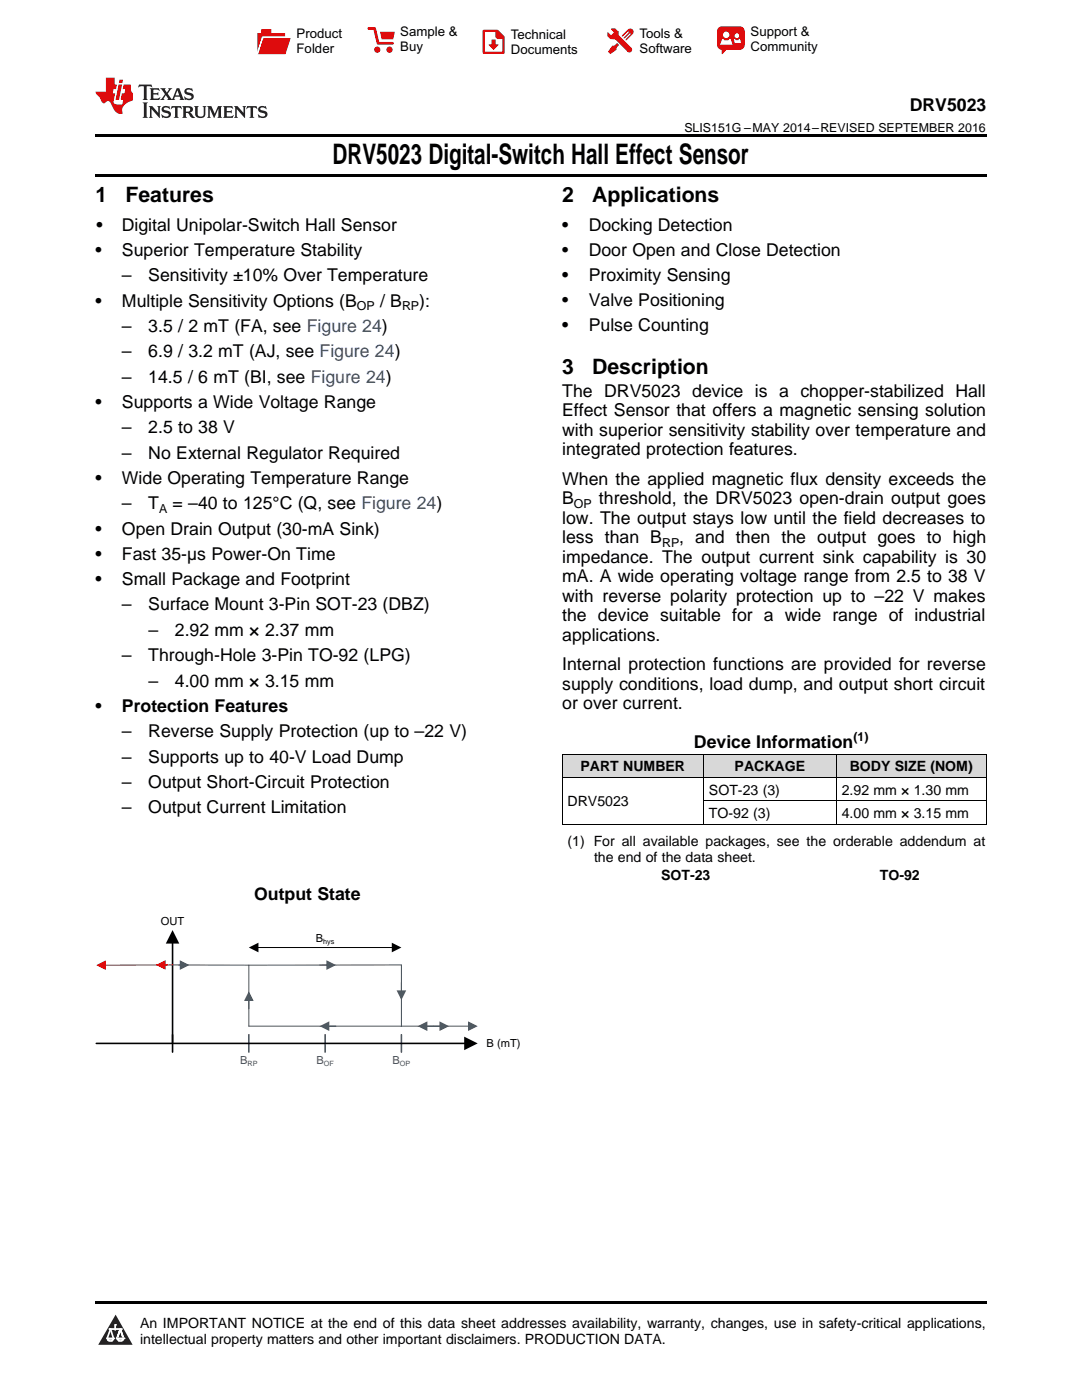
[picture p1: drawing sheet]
<svg xmlns="http://www.w3.org/2000/svg" width="216mm" height="279mm" viewBox="0 0 216 279" stroke-linecap="round" stroke-linejoin="round" font-family="sans-serif">
<defs><g id="words">
<text font-size="5.6" x="66.4" y="32.8">DRV5023 Digital-Switch Hall Effect Sensor</text>
<g font-size="4.2">
<text x="19" y="40.4">1</text>
<text x="25" y="40.4">Features</text>
<text x="112.2" y="40.4">2</text>
<text x="118.2" y="40.4">Applications</text>
<text x="112.2" y="74.5">3</text>
<text x="118.2" y="74.5">Description</text>
</g>
<g font-size="3.5">
<text x="181.5" y="22.2">DRV5023</text>
<text x="19.2" y="46.1">•</text>
<text x="24.3" y="46.1">Digital Unipolar-Switch Hall Sensor</text>
<text x="112.2" y="46.1">•</text>
<text x="117.5" y="46.1">Docking Detection</text>
<text x="19" y="51.1">•</text>
<text x="24.3" y="51.1">Superior Temperature Stability</text>
<text x="112.2" y="51.1">•</text>
<text x="117.5" y="51.1">Door Open and Close Detection</text>
<text x="24.3" y="56.2">–</text>
<text x="29.6" y="56.2">Sensitivity ±10% Over Temperature</text>
<text x="112.2" y="56.1">•</text>
<text x="117.5" y="56.1">Proximity Sensing</text>
<text x="19" y="61.2">•</text>
<text x="24.3" y="61.2">Multiple Sensitivity Options (B</text>
<text x="75.8" y="61.2">/ B</text>
<text x="83.7" y="61.2">):</text>
<text x="112.2" y="61.1">•</text>
<text x="117.5" y="61.1">Valve Positioning</text>
<text x="24.3" y="66.3">–</text>
<text x="24.3" y="71.3">–</text>
<text x="29.6" y="66.3">3.5 / 2 mT (FA, see Figure 24)</text>
<text x="29.6" y="71.3">6.9 / 3.2 mT (AJ, see Figure 24)</text>
<text x="112.2" y="66.1">•</text>
<text x="117.5" y="66.1">Pulse Counting</text>
<text x="24.3" y="76.4">–</text>
<text x="29.6" y="76.4">14.5 / 6 mT (BI, see Figure 24)</text>
<text x="19" y="81.4">•</text>
<text x="24.3" y="81.4">Supports a Wide Voltage Range</text>
<text x="112.2" y="79.2">The DRV5023 device is a chopper-stabilized Hall</text>
<text x="112.2" y="83.1">Effect Sensor that offers a magnetic sensing solution</text>
<text x="24.3" y="86.5">–</text>
<text x="29.6" y="86.5">2.5 to 38 V</text>
<text x="112.2" y="87">with superior sensitivity stability over temperature and</text>
<text x="24.3" y="91.6">–</text>
<text x="29.6" y="91.6">No External Regulator Required</text>
<text x="112.2" y="90.8">integrated protection features.</text>
<text x="19" y="96.6">•</text>
<text x="24.3" y="96.6">Wide Operating Temperature Range</text>
<text x="24.3" y="101.7">–</text>
<text x="29.6" y="101.7">T</text>
<text x="34.4" y="101.7">= –40 to 125°C (Q, see Figure 24)</text>
<text x="112.2" y="96.8">When the applied magnetic flux density exceeds the</text>
<text x="112.2" y="100.7">B</text>
<text x="119.5" y="100.7">threshold, the DRV5023 open-drain output goes</text>
<text x="19" y="106.7">•</text>
<text x="24.3" y="106.7">Open Drain Output (30-mA Sink)</text>
<text x="112.2" y="104.6">low. The output stays low until the field decreases to</text>
<text x="19" y="111.7">•</text>
<text x="24.3" y="111.7">Fast 35-µs Power-On Time</text>
<text x="112.2" y="108.4">less than B</text>
<text x="112.2" y="112.3">impedance. The output current sink capability is 30</text>
<text x="135.5" y="108.4">, and then the output goes to high</text>
<text x="19" y="116.7">•</text>
<text x="24.3" y="116.7">Small Package and Footprint</text>
<text x="112.2" y="116.2">mA. A wide operating voltage range from 2.5 to 38 V</text>
<text x="24.3" y="121.8">–</text>
<text x="29.6" y="121.8">Surface Mount 3-Pin SOT-23 (DBZ)</text>
<text x="112.2" y="120.1">with reverse polarity protection up to –22 V makes</text>
<text x="112.2" y="124">the device suitable for a wide range of industrial</text>
<text x="24.3" y="131.9">–</text>
<text x="29.6" y="131.9">Through-Hole 3-Pin TO-92 (LPG)</text>
<text x="29.6" y="126.9">–</text>
<text x="34.9" y="126.9">2.92 mm × 2.37 mm</text>
<text x="112.2" y="127.8">applications.</text>
<text x="29.6" y="137">–</text>
<text x="34.9" y="137">4.00 mm × 3.15 mm</text>
<text x="112.2" y="133.8">Internal protection functions are provided for reverse</text>
<text x="112.2" y="137.7">supply conditions, load dump, and output short circuit</text>
<text x="19" y="142">•</text>
<text x="24.3" y="142">Protection Features</text>
<text x="112.2" y="141.6">or over current.</text>
<text x="24.3" y="147.1">–</text>
<text x="29.6" y="147.1">Reverse Supply Protection (up to –22 V)</text>
<text x="138.5" y="149.3">Device Information</text>
<text x="24.3" y="152.2">–</text>
<text x="29.6" y="152.2">Supports up to 40-V Load Dump</text>
<text x="24.3" y="157.3">–</text>
<text x="29.6" y="157.3">Output Short-Circuit Protection</text>
<text x="24.3" y="162.3">–</text>
<text x="29.6" y="162.3">Output Current Limitation</text>
<text x="50.7" y="179.7">Output State</text>
</g>
<g font-size="2.8">
<text x="115.8" y="154">PART NUMBER</text>
<text x="146.6" y="154">PACKAGE</text>
<text x="169.5" y="154">BODY SIZE (NOM)</text>
<text x="113.2" y="160.9">DRV5023</text>
<text x="141.5" y="158.6">SOT-23 (3)</text>
<text x="168" y="158.6">2.92 mm × 1.30 mm</text>
<text x="141.5" y="163.3">TO-92 (3)</text>
<text x="168" y="163.3">4.00 mm × 3.15 mm</text>
<text x="113.2" y="168.8">(1) For all available packages, see the orderable addendum at</text>
<text x="118.5" y="171.9">the end of the data sheet.</text>
<text x="131.9" y="175.7">SOT-23</text>
<text x="175.5" y="175.7">TO-92</text>
<text x="27.9" y="265">An IMPORTANT NOTICE at the end of this data sheet addresses availability, warranty, changes, use in safety-critical applications,</text>
<text x="27.9" y="268.2">intellectual property matters and other important disclaimers. PRODUCTION DATA.</text>
</g>
<g font-size="2.6">
<text x="59.2" y="7.6">Product</text>
<text x="59.2" y="10.6">Folder</text>
<text x="79.9" y="7.3">Sample &amp;</text>
<text x="79.9" y="10.2">Buy</text>
<text x="101.9" y="7.8">Technical</text>
<text x="101.9" y="10.8">Documents</text>
<text x="127.6" y="7.6">Tools &amp;</text>
<text x="127.6" y="10.6">Software</text>
<text x="149.8" y="7.2">Support &amp;</text>
<text x="149.8" y="10.2">Community</text>
</g>
<g font-size="2.5">
<text x="136.6" y="26.3">SLIS151G –MAY 2014–REVISED SEPTEMBER 2016</text>
<text x="71.2" y="61.9">OP</text>
<text x="80.2" y="61.9">RP</text>
<text x="114.5" y="101.4">OP</text>
<text x="31.7" y="102.4">A</text>
<text x="132.1" y="109.1">RP</text>
<text x="170.3" y="147.9">(1)</text>
</g>
<g font-size="2.2">
<text x="32.1" y="184.5">OUT</text>
<text x="63" y="188">B</text>
<text x="97.1" y="208.9">B (mT)</text>
</g>
<g font-size="2.2" fill="#295974">
<text x="47.9" y="212.4">B</text>
<text x="63.1" y="212.4">B</text>
<text x="78.3" y="212.4">B</text>
</g>
<text font-size="1.4" x="64.5" y="188.3">hys</text>
<g font-size="1.4" fill="#295974">
<text x="49.4" y="212.7">RP</text>
<text x="64.6" y="212.7">OF</text>
<text x="79.8" y="212.7">OP</text>
</g>
</g></defs>
<g fill="#d8d8d8">
<path d="M112.2 150.6h28.2v4.6h-28.2z"/>
<path d="M140.4 150.6h26.5v4.6h-26.5z"/>
<path d="M166.9 150.6h29.9v4.6h-29.9z"/>
</g>
<path d="M23.1 262.4l3.4 6h-6.9z" fill="#231f20"/>
<path d="M21.4 267.1h1.2l-.3 .5h-.3a.55 .55 0 0 1-.6-.5z" fill-rule="evenodd" fill="#fff"/>
<path d="M21.4 267.1h1.2l-.3 .5h-.3a.55 .55 0 0 1-.6-.5z" fill="none" stroke="#231f20" stroke-width=".34"/>
<path d="M21.4 267.1l1.2 .1-.3 .4h-.5z" fill="none" stroke="#fff" stroke-width=".34"/>
<path d="M23 265.3h.1" fill="none" stroke="#fff" stroke-width=".34"/>
<path d="M23 264.4v.9z" fill="#fff"/>
<path d="M23 264.4v.9z" fill="none" stroke="#fff" stroke-width=".34"/>
<circle cx="23" cy="264.4" r=".17" fill="#fff"/>
<path d="M21.9 265.2h.1" fill="none" stroke="#fff" stroke-width=".34"/>
<path d="M21.9 265.2h2.3z" fill="#fff"/>
<path d="M21.9 265.2h2.3z" fill="none" stroke="#fff" stroke-width=".34"/>
<circle cx="24.2" cy="265.2" r=".17" fill="#fff"/>
<path d="M23.3 267.1h.1" fill="none" stroke="#fff" stroke-width=".34"/>
<path d="M24 265.2l-.7 1.9z" fill="#fff"/>
<path d="M24 265.2l-.7 1.9z" fill="none" stroke="#fff" stroke-width=".34"/>
<path d="M24 265.2l.7 1.9z" fill="#fff"/>
<path d="M24 265.2l.7 1.9z" fill="none" stroke="#fff" stroke-width=".34"/>
<path d="M24.6 267.1h.1" fill="none" stroke="#fff" stroke-width=".34"/>
<circle cx="21.4" cy="267.1" r=".17" fill="#fff"/>
<path d="M22.1 265.2l-.7 1.9z" fill="#fff"/>
<path d="M22.1 265.2l-.7 1.9z" fill="none" stroke="#fff" stroke-width=".34"/>
<path d="M22.1 265.2l.5 1.9z" fill="#fff"/>
<path d="M22.1 265.2l.5 1.9z" fill="none" stroke="#fff" stroke-width=".34"/>
<circle cx="22.6" cy="267.1" r=".17" fill="#fff"/>
<path d="M23.4 267.1h1.3a.65 .65 0 0 1-.7 .5 .65 .65 0 0 1-.6-.5z" fill-rule="evenodd" fill="#fff"/>
<path d="M23.4 267.1h1.3a.65 .65 0 0 1-.7 .5 .65 .65 0 0 1-.6-.5z" fill="none" stroke="#231f20" stroke-width=".34"/>
<path d="M23.4 267.1h1.3l-.4 .5h-.6z" fill="none" stroke="#fff" stroke-width=".34"/>
<path d="M23.3 267.1h.1" fill="none" stroke="#fff" stroke-width=".34"/>
<circle cx="24.7" cy="267.1" r=".17" fill="#fff"/>
<path d="M19 259.7h177.8v.5h-177.8z" fill="#000"/>
<path d="M34.4 188v22" fill="none" stroke="#000" stroke-width=".32"/>
<path d="M34.4 185.6l1.4 2.7h-2.7zM49.7 189.1l1.9-1v2zM78.2 188.1l1.9 1-1.9 1z" fill="#000"/>
<path d="M49.7 206.5v3.5M64.9 206.5v3.5M80.1 206.5v3.5" fill="none" stroke="#295974" stroke-width=".32"/>
<path d="M51.3 189.1h27.1" fill="none" stroke="#000" stroke-width=".2"/>
<path d="M49.7 199.5v1.8" fill="none" stroke="#295974" stroke-width=".2"/>
<path d="M49.7 197.8l.9 2h-1.9z" fill="#295974"/>
<path d="M80.1 196.1v1.8" fill="none" stroke="#295974" stroke-width=".2"/>
<path d="M79.1 197.7h2l-1 1.9z" fill="#295974"/>
<path d="M49.7 192.6h30.4v12.2h-30.4v-12.2" fill="none" stroke="#295974" stroke-width=".2"/>
<path d="M63.8 204.8l1.9-1v2z" fill="#295974"/>
<path d="M34.5 192.6h15.2M80.1 204.8h13.5" fill="none" stroke="#295974" stroke-width=".2"/>
<path d="M93.4 203.8l1.9 1-1.9 1z" fill="#295974"/>
<path d="M34.5 192.6h-13.6" fill="none" stroke="#f00" stroke-width=".2"/>
<path d="M19.2 192.6l1.9-.9v1.9z" fill="#f00"/>
<path d="M32.8 192.6h.5" fill="none" stroke="#f00" stroke-width=".2"/>
<path d="M31.1 192.6l2-1v1.9z" fill="#f00"/>
<path d="M35.7 192.6h.4" fill="none" stroke="#295974" stroke-width=".2"/>
<path d="M35.9 191.6l1.9 1-1.9 1z" fill="#295974"/>
<path d="M63.8 192.6h1.6" fill="none" stroke="#295974" stroke-width=".2"/>
<path d="M65.1 191.6l1.9 1-1.9 1z" fill="#295974"/>
<path d="M19.2 208.2h73.8" fill="none" stroke="#000" stroke-width=".32"/>
<path d="M92.6 206.9l2.7 1.3-2.7 1.4z" fill="#000"/>
<path d="M85 204.8h1.6" fill="none" stroke="#295974" stroke-width=".2"/>
<path d="M83.4 204.8l1.9-1v2z" fill="#295974"/>
<path d="M86.3 204.8h1.6" fill="none" stroke="#295974" stroke-width=".2"/>
<path d="M87.7 203.8l1.9 1-1.9 1z" fill="#295974"/>
<path d="M112.2 155.2h84.6M112.2 150.5h84.6M112.2 150.6v13.9M140.4 150.6v13.9M140.4 159.8h56.4M166.8 150.6v13.9M196.8 150.6v13.9M112.2 164.5h84.6" fill="none" stroke="#000" stroke-width=".2"/>
<path d="M19 34.8h177.8v.5h-177.8zM19 26.8h177.8v.6h-177.8z" fill="#000"/>
<path d="M27.7 16.9l-.1 .6 .6-.3h.5v.2v2.2l-.2 .4h1l-.2-.4v-2.2v-.2h.5l.6 .3-.2-.6zM29.9 17.6l.2 .4v1.6l-.2 .4h1.9l.1-.6a1.09 1.09 0 0 1-1.3 .1v-.6h.6l.4 .2v-.7l-.2 .2h-.8v-.6l.2-.1a1.01 1.01 0 0 1 1 .3l-.1-.6zM32 17.6l.9 1.2-1 1.2h.9l-.2-.3 .5-.7 .5 .7-.3 .3h1.7l-.2-.3 .1-.4h1l.1 .4-.2 .3h1l-.3-.4-.7-2h-.5l-1 2.2-.8-1.1 .9-1.1h-.9l.2 .2-.4 .7-.4-.7 .2-.2zM35.4 18l.4 1h-.8zM37 17.7a.66 .66 0 0 0-.2 .8 .66 .66 0 0 0 .6 .4l.7 .2 .1 .2a.8 .8 0 0 1-.7 .4 .8 .8 0 0 1-.7-.5l.1 .8 .2-.2a.94 .94 0 0 0 1.1 .1 .94 .94 0 0 0 .4-.9 1.48 1.48 0 0 0-1.3-.6v-.4a1.1 1.1 0 0 1 1.2 .2l-.2-.6-.2 .1-.5-.1zM28.5 20.4l.2 .4v2.3l-.2 .4h1l-.2-.4v-2.3l.2-.4zM29.7 21.2l.2 .4v1.5l-.2 .4h.8l-.3-.4 .1-1.3 1.6 1.8v-2l.2-.4h-.7l.2 .2v1.1l-1.2-1.3zM32.5 21.3a.66 .66 0 0 0-.2 .8 .66 .66 0 0 0 .6 .4l.6 .2 .2 .2a.8 .8 0 0 1-.8 .4 .8 .8 0 0 1-.7-.5l.2 .7 .2-.1a.94 .94 0 0 0 1 .1 .94 .94 0 0 0 .5-1 1.47 1.47 0 0 0-1.3-.6l-.1-.3a1.1 1.1 0 0 1 1.3 .2l-.2-.6-.2 .1-.5-.2zM34.3 21.2l-.2 .6a.64 .64 0 0 1 .8-.3v1.6l-.2 .4h1l-.3-.4 .1-1.6a.66 .66 0 0 1 .8 .3l-.2-.6zM36.3 21.2l.3 .4v1.5l-.3 .4h1l-.2-.2v-.7h.5l.1 .1a.8 .8 0 0 0 1.2 .7l-1-1a.62 .62 0 0 0 .6-.5 .62 .62 0 0 0-.6-.7zM37.1 21.5h.1a.48 .48 0 0 1 .6 0 .48 .48 0 0 1 .1 .6l-.2 .1-.6 .1zM38.7 21.2l.2 .2a2.29 2.29 0 0 0 .4 2 1.05 1.05 0 0 0 1.7-.7v-1.3l.2-.2h-.8l.2 .4v1.1a.61 .61 0 0 1-.6 .6 .61 .61 0 0 1-.6-.6v-1.1l.3-.4zM41.3 21.2l.3 .4v1.5l-.3 .4h.8l-.2-.4v-1.4l.8 1.9 .9-1.9v1.4l-.2 .4h.9l-.2-.4v-1.5l.2-.4h-.8l-.7 1.5-.6-1.5zM44.5 21.2l.2 .4v1.5l-.2 .4h1.9l.2-.6a1.1 1.1 0 0 1-1.4 .2v-.7h.6l.4 .2v-.6l-.2 .1-.8 .1v-.6l.2-.1a1.02 1.02 0 0 1 1.1 .2l-.2-.5zM46.7 21.2l.2 .4v1.5l-.2 .4h.8l-.3-.4 .1-1.3 1.6 1.8v-2l.2-.4h-.7l.2 .2v1.1l-1.2-1.3zM49.3 21.2l-.1 .6a.64 .64 0 0 1 .8-.3v1.6l-.3 .4h1l-.2-.4v-1.6a.66 .66 0 0 1 .8 .3l-.1-.6zM51.7 21.3a.66 .66 0 0 0-.2 .7 .66 .66 0 0 0 .7 .5l.6 .2 .1 .2a.8 .8 0 0 1-.7 .4 .8 .8 0 0 1-.7-.5l.1 .7 .2-.1a.94 .94 0 0 0 1.1 .1 .94 .94 0 0 0 .4-1 1.48 1.48 0 0 0-1.2-.6l-.1-.3a1.1 1.1 0 0 1 1.2 .2l-.2-.6-.1 .1-.6-.2z" fill="#231f20"/>
<path d="M21.1 15.5v2.8h-2v.4l.9 .9a.96 .96 0 0 0 1 1 .59 .59 0 0 1 .5-.4 .59 .59 0 0 1 .5 .3l.4 .8a1.61 1.61 0 0 0 2.1 1.3 1.63 1.63 0 0 1 1.1-2.2l.9-.3v-1.5a1.6 1.6 0 0 1-.4-1.7h-1.4l-.2 .9h.5l-.2 .8h-.5l-.2 1v.3h.5l-.2 .9h-.7a.74 .74 0 0 1-1-.6l.3-1.6h-.5l.2-.8h.5l.1-.9h-.4v-1.4zM23.7 16.9l-.7 3h.8l.6-3zM23.8 15.9l-.1 .7h.7l.2-.7z" fill="#ee1d23"/>
<g fill="#d60000">
<path d="M52.1 5.8h2v.8h2.8v4.2h-5.5v-4.2h.7z" fill-rule="evenodd"/>
<path d="M52.4 7.5h5.6l-1 3.3h-5.6z" fill-rule="evenodd"/>
</g>
<path d="M52.4 7.4h5.7l-.1 .1h-5.5l-1.1 3.3z" fill-rule="evenodd" fill="#fff"/>
<path d="M52.4 7.4h5.7l-.1 .1h-5.5l-1.1 3.3z" fill="none" stroke="#fff" stroke-width=".2"/>
<path d="M73.6 5.7h1.1l.7 2.9h2.9" fill="none" stroke="#d60000" stroke-width=".55"/>
<g fill="#d60000">
<path d="M75.8 6.3h3l-.4 1.6h-2.2z" fill-rule="evenodd"/>
<circle cx="75.3" cy="9.9" r=".62"/>
<circle cx="77.7" cy="9.9" r=".62"/>
</g>
<path d="M96.5 6.2h2.7l1.3 1.2v3.1h-4z" fill="none" stroke="#d60000" stroke-width=".44"/>
<g fill="#d60000">
<path d="M98.1 7.9h.8v1h.5l-.9 1.1-1-1v-.1h.6z" fill-rule="evenodd"/>
<path d="M98.9 6.2h.3l1.3 1.2v.4h-1.3l-.3-.4z" fill-rule="evenodd"/>
<path d="M121.9 5.7h.8l.7 .6 .1 .7 2.5 2.5-.8 .8-2.3-2.3-1.1-.2-.6-.6v-.8l.7 .6 .5-.4v-.2l-.5-.5z" fill-rule="evenodd"/>
<path d="M122.2 9.1h.4l.5-.5 .4 .4-.5 .5v.4l-1.2 .9-.5-.5z" fill-rule="evenodd"/>
<path d="M125.3 5.9a.67 .67 0 0 1 .9 0 .67 .67 0 0 1 0 .9z" fill-rule="evenodd"/>
<path d="M125.3 5.9l.9 .9-1.2 1.2h-.2v-.2l1-.9v-.2h-.2l-.9 1h-.2v-.2l.9-1 .1-.2h-.3l-.9 1h-.2v-.2z" fill-rule="evenodd"/>
<circle cx="125.6" cy="9.9" r=".54"/>
</g>
<path d="M123.3 6.3v.7" fill="none" stroke="#d60000" stroke-width=".2"/>
<g fill="#d60000">
<path d="M143.4 5.5l.6-.2h3.6a.95 .95 0 0 1 1 .9v2.8a.95 .95 0 0 1-1 .9h-3.6a.95 .95 0 0 1-.9-.9v-2.8z" fill-rule="evenodd"/>
<path d="M144 9.9h.9l-.7 .9h-.2z" fill-rule="evenodd"/>
</g>
<g fill="#fff">
<path d="M146.6 8.6h1.3z"/>
<path d="M144.1 7.8h.3l.1 .2h.8l.2-.2h.3l.4 1.1h-2.5z" fill-rule="evenodd"/>
<path d="M146.4 7.8h.3l.1 .2h.5l.2-.2h.2l.2 .8h-1.3z" fill-rule="evenodd"/>
<circle cx="144.9" cy="6.9" r=".65"/>
<circle cx="147" cy="7.1" r=".48"/>
</g>
<use href="#words"/>
</svg>
